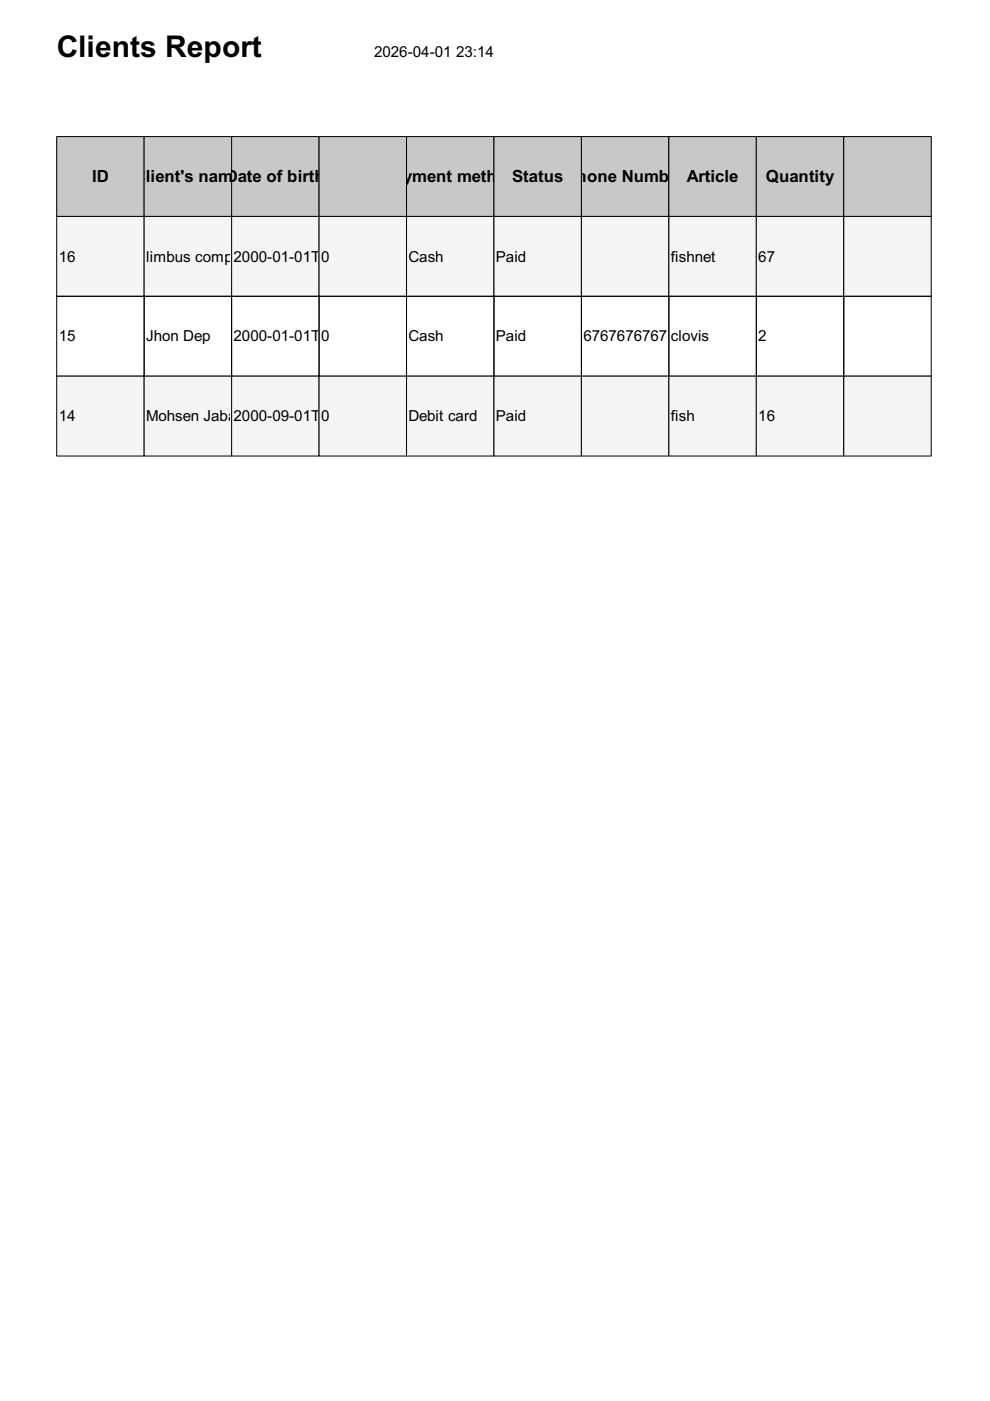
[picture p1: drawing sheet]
<svg xmlns="http://www.w3.org/2000/svg" width="210mm" height="297mm" viewBox="0 0 210 297" stroke-linecap="round" stroke-linejoin="round" font-family="sans-serif">
<defs><g id="words">
<text font-size="6.3" x="12" y="12">Clients Report</text>
<g font-size="3.6">
<text x="19.5" y="38.7">ID</text>
<text x="28.4" y="38.7">C</text>
<text x="30.9" y="38.7">lient's namDeate of birth</text>
<text x="81.2" y="38.7">Payment meth</text>
<text x="105.4" y="38.7">odStatusPhone Numb</text>
<text x="141.9" y="38.7">erArticle</text>
<text x="162.4" y="38.7">Quantity</text>
</g>
<g font-size="3.2">
<text x="79.3" y="12">2026-04-01</text>
<text x="96.7" y="12">23:14</text>
<text x="12.4" y="55.5">16</text>
<text x="31" y="55.5">limbus comp</text>
<text x="49.4" y="55.5">any</text>
<text x="49.5" y="55.5">2000-01-01T</text>
<text x="67.9" y="55.5">00:00:00.000</text>
<text x="86.6" y="55.5">Cash</text>
<text x="105.2" y="55.5">Paid</text>
<text x="142.2" y="55.5">fishnet</text>
<text x="160.8" y="55.5">67</text>
<text x="12.4" y="72.4">15</text>
<text x="31" y="72.4">Jhon Dep</text>
<text x="49.5" y="72.4">2000-01-01T</text>
<text x="67.9" y="72.4">00:00:00.000</text>
<text x="86.6" y="72.4">Cash</text>
<text x="105.2" y="72.4">Paid</text>
<text x="123.7" y="72.4">6767676767</text>
<text x="142.2" y="72.4">clovis</text>
<text x="160.8" y="72.4">2</text>
<text x="12.4" y="89.3">14</text>
<text x="31" y="89.3">Mohsen Jaba2ll000-09-01T</text>
<text x="51.6" y="89.3">ah</text>
<text x="67.9" y="89.3">00:00:00.000</text>
<text x="86.6" y="89.3">Debit card</text>
<text x="105.2" y="89.3">Paid</text>
<text x="142.2" y="89.3">fish</text>
<text x="160.8" y="89.3">16</text>
</g>
</g></defs>
<path d="M12 29h18.6v16.9h-18.6z" fill="#c8c8c8"/>
<path d="M12 29h18.6v16.9h-18.6z" fill="none" stroke="#000" stroke-width=".21"/>
<path d="M30.6 29h18.5v16.9h-18.5z" fill="#c8c8c8"/>
<path d="M30.6 29h18.5v16.9h-18.5z" fill="none" stroke="#000" stroke-width=".21"/>
<path d="M49.1 29h18.5v16.9h-18.5z" fill="#c8c8c8"/>
<path d="M49.1 29h18.5v16.9h-18.5z" fill="none" stroke="#000" stroke-width=".21"/>
<path d="M67.6 29h18.6v16.9h-18.6z" fill="#c8c8c8"/>
<path d="M67.6 29h18.6v16.9h-18.6z" fill="none" stroke="#000" stroke-width=".21"/>
<path d="M86.2 29h18.5v16.9h-18.5z" fill="#c8c8c8"/>
<path d="M86.2 29h18.5v16.9h-18.5z" fill="none" stroke="#000" stroke-width=".21"/>
<path d="M104.7 29h18.6v16.9h-18.6z" fill="#c8c8c8"/>
<path d="M104.7 29h18.6v16.9h-18.6z" fill="none" stroke="#000" stroke-width=".21"/>
<path d="M123.3 29h18.5v16.9h-18.5z" fill="#c8c8c8"/>
<path d="M123.3 29h18.5v16.9h-18.5z" fill="none" stroke="#000" stroke-width=".21"/>
<path d="M141.8 29h18.6v16.9h-18.6z" fill="#c8c8c8"/>
<path d="M141.8 29h18.6v16.9h-18.6z" fill="none" stroke="#000" stroke-width=".21"/>
<path d="M160.4 29h18.5v16.9h-18.5z" fill="#c8c8c8"/>
<path d="M160.4 29h18.5v16.9h-18.5z" fill="none" stroke="#000" stroke-width=".21"/>
<path d="M178.9 29h18.5v16.9h-18.5z" fill="#c8c8c8"/>
<path d="M178.9 29h18.5v16.9h-18.5z" fill="none" stroke="#000" stroke-width=".21"/>
<path d="M12 45.9h18.6v16.9h-18.6z" fill="#f5f5f5"/>
<path d="M12 45.9h18.6v16.9h-18.6z" fill="none" stroke="#000" stroke-width=".21"/>
<path d="M30.6 45.9h18.5v16.9h-18.5z" fill="#f5f5f5"/>
<path d="M30.6 45.9h18.5v16.9h-18.5z" fill="none" stroke="#000" stroke-width=".21"/>
<path d="M49.1 45.9h18.5v16.9h-18.5z" fill="#f5f5f5"/>
<path d="M49.1 45.9h18.5v16.9h-18.5z" fill="none" stroke="#000" stroke-width=".21"/>
<path d="M67.6 45.9h18.6v16.9h-18.6z" fill="#f5f5f5"/>
<path d="M67.6 45.9h18.6v16.9h-18.6z" fill="none" stroke="#000" stroke-width=".21"/>
<path d="M86.2 45.9h18.5v16.9h-18.5z" fill="#f5f5f5"/>
<path d="M86.2 45.9h18.5v16.9h-18.5z" fill="none" stroke="#000" stroke-width=".21"/>
<path d="M104.7 45.9h18.6v16.9h-18.6z" fill="#f5f5f5"/>
<path d="M104.7 45.9h18.6v16.9h-18.6z" fill="none" stroke="#000" stroke-width=".21"/>
<path d="M123.3 45.9h18.5v16.9h-18.5z" fill="#f5f5f5"/>
<path d="M123.3 45.9h18.5v16.9h-18.5z" fill="none" stroke="#000" stroke-width=".21"/>
<path d="M141.8 45.9h18.6v16.9h-18.6z" fill="#f5f5f5"/>
<path d="M141.8 45.9h18.6v16.9h-18.6z" fill="none" stroke="#000" stroke-width=".21"/>
<path d="M160.4 45.9h18.5v16.9h-18.5z" fill="#f5f5f5"/>
<path d="M160.4 45.9h18.5v16.9h-18.5z" fill="none" stroke="#000" stroke-width=".21"/>
<path d="M178.9 45.9h18.5v16.9h-18.5z" fill="#f5f5f5"/>
<path d="M178.9 45.9h18.5v16.9h-18.5zM12 62.8h18.6v17h-18.6zM30.6 62.8h18.5v17h-18.5zM49.1 62.8h18.5v17h-18.5zM67.6 62.8h18.6v17h-18.6zM86.2 62.8h18.5v17h-18.5zM104.7 62.8h18.6v17h-18.6zM123.3 62.8h18.5v17h-18.5zM141.8 62.8h18.6v17h-18.6zM160.4 62.8h18.5v17h-18.5zM178.9 62.8h18.5v17h-18.5z" fill="none" stroke="#000" stroke-width=".21"/>
<path d="M12 79.8h18.6v16.9h-18.6z" fill="#f5f5f5"/>
<path d="M12 79.8h18.6v16.9h-18.6z" fill="none" stroke="#000" stroke-width=".21"/>
<path d="M30.6 79.8h18.5v16.9h-18.5z" fill="#f5f5f5"/>
<path d="M30.6 79.8h18.5v16.9h-18.5z" fill="none" stroke="#000" stroke-width=".21"/>
<path d="M49.1 79.8h18.5v16.9h-18.5z" fill="#f5f5f5"/>
<path d="M49.1 79.8h18.5v16.9h-18.5z" fill="none" stroke="#000" stroke-width=".21"/>
<path d="M67.6 79.8h18.6v16.9h-18.6z" fill="#f5f5f5"/>
<path d="M67.6 79.8h18.6v16.9h-18.6z" fill="none" stroke="#000" stroke-width=".21"/>
<path d="M86.2 79.8h18.5v16.9h-18.5z" fill="#f5f5f5"/>
<path d="M86.2 79.8h18.5v16.9h-18.5z" fill="none" stroke="#000" stroke-width=".21"/>
<path d="M104.7 79.8h18.6v16.9h-18.6z" fill="#f5f5f5"/>
<path d="M104.7 79.8h18.6v16.9h-18.6z" fill="none" stroke="#000" stroke-width=".21"/>
<path d="M123.3 79.8h18.5v16.9h-18.5z" fill="#f5f5f5"/>
<path d="M123.3 79.8h18.5v16.9h-18.5z" fill="none" stroke="#000" stroke-width=".21"/>
<path d="M141.8 79.8h18.6v16.9h-18.6z" fill="#f5f5f5"/>
<path d="M141.8 79.8h18.6v16.9h-18.6z" fill="none" stroke="#000" stroke-width=".21"/>
<path d="M160.4 79.8h18.5v16.9h-18.5z" fill="#f5f5f5"/>
<path d="M160.4 79.8h18.5v16.9h-18.5z" fill="none" stroke="#000" stroke-width=".21"/>
<path d="M178.9 79.8h18.5v16.9h-18.5z" fill="#f5f5f5"/>
<path d="M178.9 79.8h18.5v16.9h-18.5z" fill="none" stroke="#000" stroke-width=".21"/>
<use href="#words"/>
</svg>
